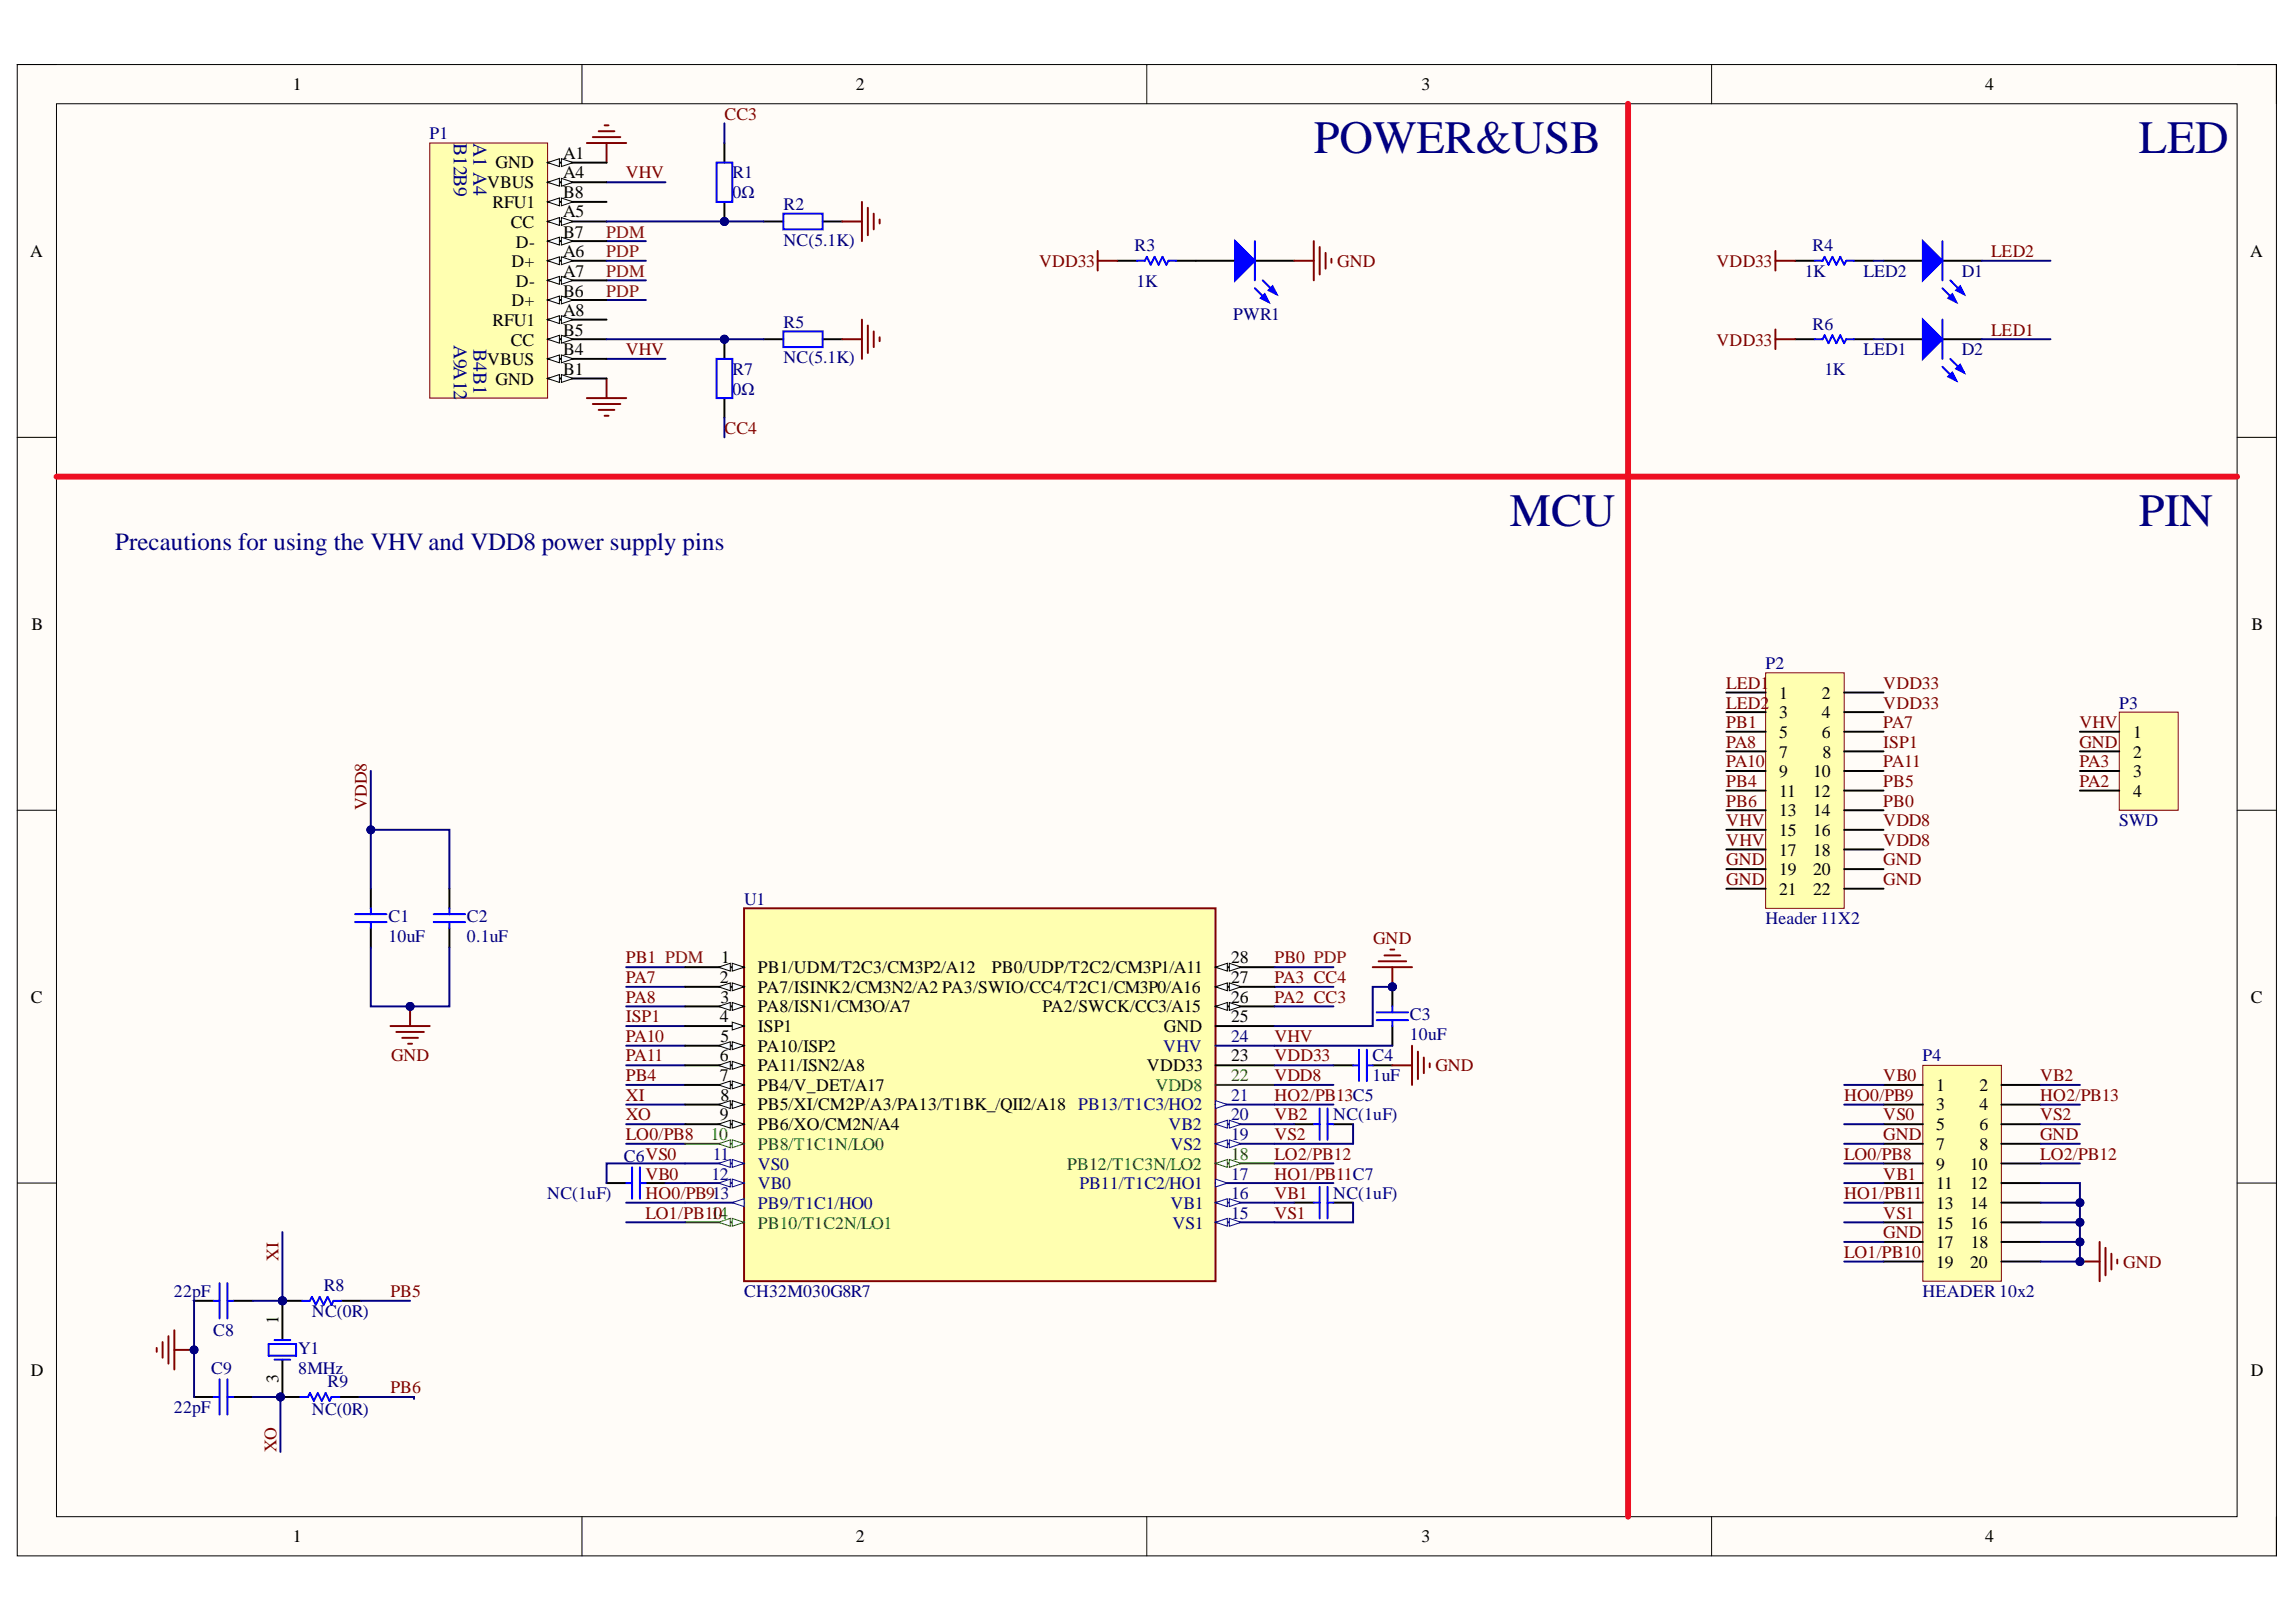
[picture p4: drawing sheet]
<svg xmlns="http://www.w3.org/2000/svg" width="297mm" height="210mm" viewBox="0 0 297 210" stroke-linecap="round" stroke-linejoin="round" font-family="sans-serif">
<defs><g id="words">
<g font-size="6" fill="#000080">
<text x="170" y="19.8">POWER&amp;USB</text>
<text x="276.7" y="19.8">LED</text>
<text x="195.3" y="68">MCU</text>
<text x="276.7" y="68">PIN</text>
</g>
<text font-size="3.2" fill="#000080" x="14.9" y="71.2">Precautions for using the VHV and VDD8 power supply pins</text>
<g font-size="2.5" fill="#000080">
<text x="58.7" y="18.5" transform="rotate(90 58.7 18.5)">B12B9</text>
<text x="61.2" y="18.5" transform="rotate(90 61.2 18.5)">A1 A4</text>
<text x="58.7" y="44.6" transform="rotate(90 58.7 44.6)">A9A12</text>
<text x="61.2" y="45.1" transform="rotate(90 61.2 45.1)">B4B1</text>
</g>
<g font-size="2.3">
<text x="37.9" y="11.7">1</text>
<text x="110.7" y="11.7">2</text>
<text x="183.9" y="11.7">3</text>
<text x="256.8" y="11.7">4</text>
<text x="64.1" y="21.8">GND</text>
<text x="72.8" y="20.5">A1</text>
<text x="72.8" y="23.1">A4</text>
<text x="63" y="24.3">VBUS</text>
<text x="63.7" y="26.9">RFU1</text>
<text x="66.1" y="29.5">CC</text>
<text x="72.8" y="25.6">B8</text>
<text x="72.8" y="28.1">A5</text>
<text x="3.9" y="33.3">A</text>
<text x="66.2" y="34.6">D+</text>
<text x="66.7" y="32">D-</text>
<text x="72.8" y="30.8">B7</text>
<text x="72.8" y="33.3">A6</text>
<text x="72.8" y="35.8">A7</text>
<text x="291.1" y="33.3">A</text>
<text x="66.2" y="39.6">D+</text>
<text x="66.7" y="37.1">D-</text>
<text x="72.8" y="38.4">B6</text>
<text x="72.8" y="40.9">A8</text>
<text x="63" y="47.2">VBUS</text>
<text x="63.7" y="42.2">RFU1</text>
<text x="66.1" y="44.7">CC</text>
<text x="72.8" y="46">B4</text>
<text x="72.8" y="43.4">B5</text>
<text x="64.1" y="49.8">GND</text>
<text x="72.8" y="48.5">B1</text>
<text x="4.1" y="81.5">B</text>
<text x="291.3" y="81.5">B</text>
<text x="230.2" y="90.4">1</text>
<text x="230.2" y="93">3</text>
<text x="230.2" y="95.5">5</text>
<text x="235.7" y="90.4">2</text>
<text x="235.7" y="93">4</text>
<text x="235.7" y="95.5">6</text>
<text x="276" y="95.5">1</text>
<text x="230.2" y="98.1">7</text>
<text x="230.2" y="100.6">9</text>
<text x="234.6" y="100.6">10</text>
<text x="235.8" y="98.1">8</text>
<text x="276" y="98.1">2</text>
<text x="276" y="100.6">3</text>
<text x="230.2" y="103.1">11</text>
<text x="230.2" y="105.7">13</text>
<text x="234.6" y="103.1">12</text>
<text x="234.6" y="105.7">14</text>
<text x="276" y="103.1">4</text>
<text x="230.2" y="108.2">15</text>
<text x="230.2" y="110.7">17</text>
<text x="230.2" y="113.3">19</text>
<text x="234.6" y="108.2">16</text>
<text x="234.6" y="110.7">18</text>
<text x="234.6" y="113.3">20</text>
<text x="230.2" y="115.8">21</text>
<text x="234.6" y="115.8">22</text>
<text x="93.3" y="124.7">1</text>
<text x="98" y="125.9">PB1/UDM/T2C3/CM3P2/A12</text>
<text x="128.3" y="125.9">PB0/UDP/T2C2/CM3P1/A11</text>
<text x="159.3" y="124.7">28</text>
<text x="4" y="129.7">C</text>
<text x="93.1" y="127.2">2</text>
<text x="93.2" y="129.7">3</text>
<text x="98" y="128.5">PA7/ISINK2/CM3N2/A2 PA3/SWIO/CC4/T2C1/CM3P0/A16</text>
<text x="98" y="131">PA8/ISN1/CM3O/A7</text>
<text x="134.8" y="131">PA2/SWCK/CC3/A15</text>
<text x="159.3" y="127.2">27</text>
<text x="159.3" y="129.7">26</text>
<text x="291.2" y="129.7">C</text>
<text x="93.1" y="137.4">6</text>
<text x="93.1" y="132.3">4</text>
<text x="93.2" y="134.8">5</text>
<text x="98" y="133.6">ISP1</text>
<text x="98" y="136.1">PA10/ISP2</text>
<text x="150.6" y="133.6">GND</text>
<text x="159.3" y="137.4">23</text>
<text x="159.3" y="132.3">25</text>
<text x="93.1" y="139.9">7</text>
<text x="93.2" y="142.4">8</text>
<text x="98" y="138.6">PA11/ISN2/A8</text>
<text x="98" y="143.7">PB5/XI/CM2P/A3/PA13/T1BK_/QII2/A18</text>
<text x="98" y="141.2">PB4/V_DET/A17</text>
<text x="148.4" y="138.6">VDD33</text>
<text x="250.5" y="141.2">1</text>
<text x="250.5" y="143.7">3</text>
<text x="256.1" y="141.2">2</text>
<text x="256.1" y="143.7">4</text>
<text x="93.1" y="145">9</text>
<text x="98" y="146.2">PB6/XO/CM2N/A4</text>
<text x="250.5" y="146.2">5</text>
<text x="250.5" y="148.9">7</text>
<text x="256.1" y="146.2">6</text>
<text x="256.1" y="148.9">8</text>
<text x="250.5" y="151.4">9</text>
<text x="250.5" y="153.9">11</text>
<text x="254.9" y="151.4">10</text>
<text x="254.9" y="153.9">12</text>
<text x="250.5" y="156.5">13</text>
<text x="250.5" y="159">15</text>
<text x="250.5" y="161.5">17</text>
<text x="254.9" y="156.5">14</text>
<text x="254.9" y="159">16</text>
<text x="255" y="161.5">18</text>
<text x="250.5" y="164.1">19</text>
<text x="254.9" y="164.1">20</text>
<text x="36" y="171.3" transform="rotate(-90 36 171.3)">1</text>
<text x="4" y="178">D</text>
<text x="36" y="178.9" transform="rotate(-90 36 178.9)">3</text>
<text x="291.2" y="178">D</text>
<text x="37.9" y="199.6">1</text>
<text x="110.7" y="199.6">2</text>
<text x="183.9" y="199.6">3</text>
<text x="256.8" y="199.6">4</text>
</g>
<g font-size="2.3" fill="#800000">
<text x="93.7" y="15.5">CC3</text>
<text x="81" y="23.1">VHV</text>
<text x="134.4" y="34.6">VDD33</text>
<text x="173" y="34.6">GND</text>
<text x="222.1" y="34.6">VDD33</text>
<text x="257.6" y="33.3">LED2</text>
<text x="81" y="46">VHV</text>
<text x="222.1" y="44.7">VDD33</text>
<text x="257.6" y="43.4">LED1</text>
<text x="93.7" y="56.1">CC4</text>
<text x="223.3" y="89.2">LED1</text>
<text x="243.6" y="89.2">VDD33</text>
<text x="223.3" y="94.2">PB1</text>
<text x="223.3" y="91.7">LED2</text>
<text x="243.6" y="94.2">PA7</text>
<text x="243.6" y="91.7">VDD33</text>
<text x="269" y="94.2">VHV</text>
<text x="223.3" y="96.8">PA8</text>
<text x="223.3" y="101.9">PB4</text>
<text x="223.3" y="99.3">PA10</text>
<text x="243.6" y="96.8">ISP1</text>
<text x="243.6" y="99.3">PA11</text>
<text x="243.6" y="101.9">PB5</text>
<text x="269" y="96.8">GND</text>
<text x="269" y="99.3">PA3</text>
<text x="269" y="101.9">PA2</text>
<text x="47.5" y="104.8" transform="rotate(-90 47.5 104.8)">VDD8</text>
<text x="223.3" y="104.4">PB6</text>
<text x="223.3" y="106.9">VHV</text>
<text x="243.6" y="104.4">PB0</text>
<text x="243.6" y="106.9">VDD8</text>
<text x="223.3" y="109.5">VHV</text>
<text x="223.3" y="112">GND</text>
<text x="243.6" y="109.5">VDD8</text>
<text x="243.6" y="112">GND</text>
<text x="223.3" y="114.5">GND</text>
<text x="243.6" y="114.5">GND</text>
<text x="81" y="124.7">PB1 PDM</text>
<text x="164.9" y="124.7">PB0 PDP</text>
<text x="177.7" y="122.1">GND</text>
<text x="81" y="127.2">PA7</text>
<text x="81" y="129.7">PA8</text>
<text x="164.9" y="129.7">PA2 CC3</text>
<text x="164.9" y="127.2">PA3 CC4</text>
<text x="50.6" y="137.4">GND</text>
<text x="81" y="132.3">ISP1</text>
<text x="81" y="134.8">PA10</text>
<text x="81" y="137.4">PA11</text>
<text x="164.9" y="137.4">VDD33</text>
<text x="164.9" y="134.8">VHV</text>
<text x="81" y="139.9">PB4</text>
<text x="81" y="142.4">XI</text>
<text x="164.9" y="139.9">VDD8</text>
<text x="164.9" y="142.4">HO2/PB13C5</text>
<text x="185.7" y="138.6">GND</text>
<text x="238.6" y="142.4">HO0/PB9</text>
<text x="243.6" y="139.9">VB0</text>
<text x="263.9" y="139.9">VB2</text>
<text x="263.9" y="142.4">HO2/PB13</text>
<text x="81" y="145">XO</text>
<text x="81" y="147.5">LO0/PB8</text>
<text x="164.9" y="145">VB2</text>
<text x="164.9" y="147.5">VS2</text>
<text x="243.6" y="145">VS0</text>
<text x="243.6" y="147.5">GND</text>
<text x="263.9" y="145">VS2</text>
<text x="263.9" y="147.5">GND</text>
<text x="83.5" y="155.2">HO0/PB913</text>
<text x="83.5" y="152.7">VB0</text>
<text x="164.9" y="152.7">HO1/PB11C7</text>
<text x="164.9" y="150.1">LO2/PB12</text>
<text x="164.9" y="155.2">VB1</text>
<text x="238.6" y="150.1">LO0/PB8</text>
<text x="238.6" y="155.2">HO1/PB11</text>
<text x="243.6" y="152.7">VB1</text>
<text x="263.9" y="150.1">LO2/PB12</text>
<text x="83.5" y="157.7">LO1/PB1104</text>
<text x="164.9" y="157.7">VS1</text>
<text x="243.6" y="157.7">VS1</text>
<text x="243.6" y="160.3">GND</text>
<text x="36" y="163.2" transform="rotate(-90 36 163.2)">XI</text>
<text x="50.5" y="167.9">PB5</text>
<text x="238.6" y="162.8">LO1/PB10</text>
<text x="274.7" y="164.1">GND</text>
<text x="50.5" y="180.3">PB6</text>
<text x="35.8" y="187.9" transform="rotate(-90 35.8 187.9)">XO</text>
</g>
<g font-size="2.3" fill="#000080">
<text x="55.6" y="18">P1</text>
<text x="94.7" y="23.1">R1</text>
<text x="94.7" y="25.6">0Ω</text>
<text x="101.3" y="27.1">R2</text>
<text x="101.3" y="31.8">NC(5.1K)</text>
<text x="146.8" y="32.5">R3</text>
<text x="233.5" y="35.8">1K</text>
<text x="234.5" y="32.5">R4</text>
<text x="241.1" y="35.8">LED2</text>
<text x="253.8" y="35.8">D1</text>
<text x="147" y="37.1">1K</text>
<text x="159.6" y="41.4">PWR1</text>
<text x="101.3" y="42.4">R5</text>
<text x="101.3" y="47">NC(5.1K)</text>
<text x="234.5" y="42.7">R6</text>
<text x="241.1" y="46">LED1</text>
<text x="253.8" y="46">D2</text>
<text x="94.7" y="48.5">R7</text>
<text x="94.7" y="51.1">0Ω</text>
<text x="236" y="48.5">1K</text>
<text x="228.4" y="86.6">P2</text>
<text x="274.2" y="91.7">P3</text>
<text x="274.2" y="106.9">SWD</text>
<text x="50.3" y="119.4">C1</text>
<text x="60.4" y="119.4">C2</text>
<text x="96.3" y="117.1">U1</text>
<text x="228.4" y="119.6">Header 11X2</text>
<text x="50.3" y="121.9">10uF</text>
<text x="60.4" y="121.9">0.1uF</text>
<text x="177.6" y="137.4">C4</text>
<text x="182.4" y="132">C3</text>
<text x="182.4" y="134.6">10uF</text>
<text x="248.7" y="137.4">P4</text>
<text x="177.6" y="139.9">1uF</text>
<text x="172.5" y="145">NC(1uF)</text>
<text x="70.8" y="155.2">NC(1uF)</text>
<text x="80.7" y="150.4">C6VS0</text>
<text x="172.5" y="155.2">NC(1uF)</text>
<text x="22.5" y="167.9">22pF</text>
<text x="41.9" y="167.1">R8</text>
<text x="96.3" y="167.9">CH32M030G8R7</text>
<text x="248.7" y="167.9">HEADER 10x2</text>
<text x="27.6" y="172.9">C8</text>
<text x="40.4" y="170.4">NC(0R)</text>
<text x="27.3" y="177.8">C9</text>
<text x="38.6" y="175.2">Y1</text>
<text x="38.6" y="177.8">8MHz</text>
<text x="42.4" y="179.5">R9</text>
<text x="22.5" y="182.8">22pF</text>
<text x="40.4" y="183.1">NC(0R)</text>
</g>
<g font-size="2.3" fill="#781915">
<text x="78.4" y="33.3">PDP</text>
<text x="78.4" y="35.8">PDM</text>
<text x="78.4" y="30.8">PDM</text>
<text x="78.4" y="38.4">PDP</text>
</g>
<g font-size="2.3" fill="#11037f">
<text x="150.5" y="136.1">VHV</text>
<text x="159.3" y="134.8">24</text>
<text x="139.5" y="143.7">PB13/T1C3/HO2</text>
<text x="159.3" y="142.4">21</text>
<text x="151.2" y="146.2">VB2</text>
<text x="151.4" y="148.9">VS2</text>
<text x="159.3" y="145">20</text>
<text x="159.3" y="147.5">19</text>
<text x="92" y="152.7">12</text>
<text x="92.2" y="150.1">11</text>
<text x="98" y="153.9">VB0</text>
<text x="98" y="151.4">VS0</text>
<text x="139.7" y="153.9">PB11/T1C2/HO1</text>
<text x="159.3" y="155.2">16</text>
<text x="159.3" y="152.7">17</text>
<text x="98" y="156.5">PB9/T1C1/HO0</text>
<text x="151.4" y="156.5">VB1</text>
<text x="151.7" y="159">VS1</text>
<text x="159.3" y="157.7">15</text>
</g>
<g font-size="2.3" fill="#008000">
<text x="149.5" y="141.2">VDD8</text>
<text x="159.3" y="139.9">22</text>
<text x="92" y="147.5">10</text>
<text x="98" y="148.9">PB8/T1C1N/LO0</text>
<text x="138.1" y="151.4">PB12/T1C3N/LO2</text>
<text x="159.3" y="150.1">18</text>
<text x="98" y="159">PB10/T1C2N/LO1</text>
</g>
</g></defs>
<path d="M2.2 8.4h292.3v192.9h-292.3z" fill-rule="evenodd" fill="#fffcf8"/>
<path d="M2.2 8.4h292.3v192.9h-292.3z" fill="none" stroke="#000" stroke-width=".13"/>
<path d="M7.3 13.4h282.1v182.9h-282.1z" fill-rule="evenodd" fill="#fffcf8"/>
<g fill="none" stroke="#000" stroke-width=".13">
<path d="M2.2 8.3h5.1M7.3 13.4h282.1v182.9h-282.1zM75.3 8.3v5.1M148.4 8.3v5.1M221.4 8.4v5M289.4 8.4h5.1v5M2.2 56.6h5.1M289.4 56.6h5.1M2.2 104.9h5.1M289.4 104.9h5.1M2.2 153.1h5.1M289.4 153.1h5.1"/>
<path d="M75.3 196.3v5M148.4 196.3v5M221.4 196.3v5M294.5 196.3v5"/>
</g>
<path d="M75.9 18.5h5.1M76.7 17.7h3.6M77.5 17h2M78.2 16.2h.5M78.5 18.5v2.5M75.9 51.5h5.1M76.7 52.3h3.6M77.5 53h2M78.2 53.8h.5M78.5 49v2.5" fill="none" stroke="#800000" stroke-width=".25"/>
<path d="M78.5 23.6h7.6M78.5 31.2h5.1M78.5 36.3h5.1M78.5 38.8h5.1M78.5 46.4h7.6" fill="none" stroke="#000080" stroke-width=".25"/>
<path d="M55.6 18.5h15.2v33h-15.2z" fill-rule="evenodd" fill="#ffffb0"/>
<path d="M55.6 18.5h15.2v33h-15.2z" fill="none" stroke="#800000" stroke-width=".13"/>
<path d="M70.8 49h7.7" fill="none" stroke="#000" stroke-width=".25"/>
<path d="M70.8 49l1.6-.5v1z" fill="#f8fcff"/>
<path d="M70.8 49l1.6-.5v1z" fill="none" stroke="#000" stroke-width=".13"/>
<path d="M72.6 48.5l1.6 .5-1.6 .5z" fill="#f8fcff"/>
<path d="M72.6 48.5l1.6 .5-1.6 .5z" fill="none" stroke="#000" stroke-width=".13"/>
<path d="M70.8 46.4h7.7" fill="none" stroke="#000" stroke-width=".25"/>
<path d="M70.8 46.4l1.6-.5v1z" fill="#f8fcff"/>
<path d="M70.8 46.4l1.6-.5v1z" fill="none" stroke="#000" stroke-width=".13"/>
<path d="M72.6 45.9l1.6 .5-1.6 .5z" fill="#f8fcff"/>
<path d="M72.6 45.9l1.6 .5-1.6 .5z" fill="none" stroke="#000" stroke-width=".13"/>
<path d="M70.8 43.9h7.7" fill="none" stroke="#000" stroke-width=".25"/>
<path d="M70.8 43.9l1.6-.5v1z" fill="#f8fcff"/>
<path d="M70.8 43.9l1.6-.5v1z" fill="none" stroke="#000" stroke-width=".13"/>
<path d="M72.6 43.4l1.6 .5-1.6 .5z" fill="#f8fcff"/>
<path d="M72.6 43.4l1.6 .5-1.6 .5z" fill="none" stroke="#000" stroke-width=".13"/>
<path d="M70.8 38.8h7.7" fill="none" stroke="#000" stroke-width=".25"/>
<path d="M70.8 38.8l1.6-.5v1z" fill="#f8fcff"/>
<path d="M70.8 38.8l1.6-.5v1z" fill="none" stroke="#000" stroke-width=".13"/>
<path d="M72.6 38.3l1.6 .5-1.6 .5z" fill="#f8fcff"/>
<path d="M72.6 38.3l1.6 .5-1.6 .5z" fill="none" stroke="#000" stroke-width=".13"/>
<path d="M70.8 31.2h7.7" fill="none" stroke="#000" stroke-width=".25"/>
<path d="M70.8 31.2l1.6-.5v1z" fill="#f8fcff"/>
<path d="M70.8 31.2l1.6-.5v1z" fill="none" stroke="#000" stroke-width=".13"/>
<path d="M72.6 30.7l1.6 .5-1.6 .5z" fill="#f8fcff"/>
<path d="M72.6 30.7l1.6 .5-1.6 .5z" fill="none" stroke="#000" stroke-width=".13"/>
<path d="M70.8 26.1h7.7" fill="none" stroke="#000" stroke-width=".25"/>
<path d="M70.8 26.1l1.6-.5v1z" fill="#f8fcff"/>
<path d="M70.8 26.1l1.6-.5v1z" fill="none" stroke="#000" stroke-width=".13"/>
<path d="M72.6 25.6l1.6 .5-1.6 .5z" fill="#f8fcff"/>
<path d="M72.6 25.6l1.6 .5-1.6 .5z" fill="none" stroke="#000" stroke-width=".13"/>
<path d="M70.8 21h7.7" fill="none" stroke="#000" stroke-width=".25"/>
<path d="M70.8 21l1.6-.5v1.1z" fill="#f8fcff"/>
<path d="M70.8 21l1.6-.5v1.1z" fill="none" stroke="#000" stroke-width=".13"/>
<path d="M72.6 20.5l1.6 .5-1.6 .6z" fill="#f8fcff"/>
<path d="M72.6 20.5l1.6 .5-1.6 .6z" fill="none" stroke="#000" stroke-width=".13"/>
<path d="M70.8 23.6h7.7" fill="none" stroke="#000" stroke-width=".25"/>
<path d="M70.8 23.6l1.6-.5v1z" fill="#f8fcff"/>
<path d="M70.8 23.6l1.6-.5v1z" fill="none" stroke="#000" stroke-width=".13"/>
<path d="M72.6 23.1l1.6 .5-1.6 .5z" fill="#f8fcff"/>
<path d="M72.6 23.1l1.6 .5-1.6 .5z" fill="none" stroke="#000" stroke-width=".13"/>
<path d="M70.8 28.7h7.7" fill="none" stroke="#000" stroke-width=".25"/>
<path d="M70.8 28.7l1.6-.5v1z" fill="#f8fcff"/>
<path d="M70.8 28.7l1.6-.5v1z" fill="none" stroke="#000" stroke-width=".13"/>
<path d="M72.6 28.2l1.6 .5-1.6 .5z" fill="#f8fcff"/>
<path d="M72.6 28.2l1.6 .5-1.6 .5z" fill="none" stroke="#000" stroke-width=".13"/>
<path d="M70.8 33.7h7.7" fill="none" stroke="#000" stroke-width=".25"/>
<path d="M70.8 33.7l1.6-.5v1.1z" fill="#f8fcff"/>
<path d="M70.8 33.7l1.6-.5v1.1z" fill="none" stroke="#000" stroke-width=".13"/>
<path d="M72.6 33.2l1.6 .5-1.6 .6z" fill="#f8fcff"/>
<path d="M72.6 33.2l1.6 .5-1.6 .6z" fill="none" stroke="#000" stroke-width=".13"/>
<path d="M70.8 36.3h7.7" fill="none" stroke="#000" stroke-width=".25"/>
<path d="M70.8 36.3l1.6-.5v1z" fill="#f8fcff"/>
<path d="M70.8 36.3l1.6-.5v1z" fill="none" stroke="#000" stroke-width=".13"/>
<path d="M72.6 35.8l1.6 .5-1.6 .5z" fill="#f8fcff"/>
<path d="M72.6 35.8l1.6 .5-1.6 .5z" fill="none" stroke="#000" stroke-width=".13"/>
<path d="M70.8 41.4h7.7" fill="none" stroke="#000" stroke-width=".25"/>
<path d="M70.8 41.4l1.6-.5v1z" fill="#f8fcff"/>
<path d="M70.8 41.4l1.6-.5v1z" fill="none" stroke="#000" stroke-width=".13"/>
<path d="M72.6 40.9l1.6 .5-1.6 .5z" fill="#f8fcff"/>
<path d="M72.6 40.9l1.6 .5-1.6 .5z" fill="none" stroke="#000" stroke-width=".13"/>
<path d="M98.8 28.7h2.5M106.4 28.7h2.6M98.8 43.9h2.5M106.4 43.9h2.6" fill="none" stroke="#000" stroke-width=".25"/>
<path d="M101.3 27.6h5.1v2.1h-5.1zM101.3 42.9h5.1v2h-5.1z" fill="none" stroke="#00f" stroke-width=".25"/>
<path d="M109 28.7h2.5M111.5 26.1v5.1M112.3 26.9v3.5M113 27.6v2.1M113.8 28.4v.5M109 43.9h2.5M111.5 41.4v5M112.3 42.1v3.6M113 42.9v2M113.8 43.6v.6" fill="none" stroke="#800000" stroke-width=".25"/>
<path d="M78.5 28.7h20.3" fill="none" stroke="#000080" stroke-width=".25"/>
<circle cx="93.7" cy="28.7" r=".51" fill="#000080"/>
<circle cx="93.7" cy="28.7" r=".51" fill="none" stroke="#000080" stroke-width=".13"/>
<path d="M78.5 43.9h20.3" fill="none" stroke="#000080" stroke-width=".25"/>
<circle cx="93.7" cy="43.9" r=".51" fill="#000080"/>
<circle cx="93.7" cy="43.9" r=".51" fill="none" stroke="#000080" stroke-width=".13"/>
<circle cx="93.7" cy="43.9" r=".51" fill="#000080"/>
<circle cx="93.7" cy="43.9" r=".51" fill="none" stroke="#000080" stroke-width=".13"/>
<path d="M93.7 43.9v2.5" fill="none" stroke="#000" stroke-width=".25"/>
<circle cx="93.7" cy="43.9" r=".51" fill="#000080"/>
<circle cx="93.7" cy="43.9" r=".51" fill="none" stroke="#000080" stroke-width=".13"/>
<path d="M93.7 51.5v2.6" fill="none" stroke="#000" stroke-width=".25"/>
<path d="M92.7 46.4h2v5.1h-2z" fill="none" stroke="#00f" stroke-width=".25"/>
<circle cx="93.7" cy="28.7" r=".51" fill="#000080"/>
<circle cx="93.7" cy="28.7" r=".51" fill="none" stroke="#000080" stroke-width=".13"/>
<path d="M93.7 18.5v2.5M93.7 26.1v2.6" fill="none" stroke="#000" stroke-width=".25"/>
<circle cx="93.7" cy="28.7" r=".51" fill="#000080"/>
<circle cx="93.7" cy="28.7" r=".51" fill="none" stroke="#000080" stroke-width=".13"/>
<path d="M92.7 21h2v5.1h-2z" fill="none" stroke="#00f" stroke-width=".25"/>
<g fill="none" stroke="#000080" stroke-width=".25">
<path d="M93.7 16v2.5M93.7 54.1v2.5M81 125.2h7.6M81 127.7h7.6M81 130.2h7.6M81 132.8h7.6M81 135.3h7.6M81 137.9h7.6M164.9 127.7h7.6M81 140.4h7.6M81 142.9h7.6M81 145.5h7.6"/>
<path d="M81 148h7.6"/>
</g>
<circle cx="36.5" cy="168.3" r=".51" fill="#000080"/>
<circle cx="36.5" cy="168.3" r=".51" fill="none" stroke="#000080" stroke-width=".13"/>
<path d="M36.5 168.3v5.1" fill="none" stroke="#000" stroke-width=".25"/>
<circle cx="36.5" cy="168.3" r=".51" fill="#000080"/>
<circle cx="36.5" cy="168.3" r=".51" fill="none" stroke="#000080" stroke-width=".13"/>
<path d="M36.5 176v5" fill="none" stroke="#000" stroke-width=".25"/>
<path d="M34.8 173.9h3.5v1.5h-3.5zM35.5 176h2.1M35.5 173.4h2.1" fill="none" stroke="#00f" stroke-width=".25"/>
<path d="M20.3 174.4v.5M21 173.7v2M21.8 172.9v3.6M22.6 172.2v5M22.6 174.7h2.5" fill="none" stroke="#800000" stroke-width=".25"/>
<circle cx="25.1" cy="174.7" r=".51" fill="#000080"/>
<circle cx="25.1" cy="174.7" r=".51" fill="none" stroke="#000080" stroke-width=".13"/>
<path d="M25.1 168.3h2.5M30.2 168.3h2.5M25.1 180.8h2.5M30.2 180.8h2.5" fill="none" stroke="#000" stroke-width=".25"/>
<path d="M27.6 168.3h.8M28.4 166v4.6M28.4 178.5v4.6M29.4 166v4.6M29.4 178.5v4.6M29.4 168.3h.8M27.6 180.8h.8M29.4 180.8h.8" fill="none" stroke="#00f" stroke-width=".25"/>
<circle cx="36.3" cy="180.8" r=".51" fill="#000080"/>
<circle cx="36.3" cy="180.8" r=".51" fill="none" stroke="#000080" stroke-width=".13"/>
<path d="M36.3 180.8h2.5M43.9 180.8h2.6" fill="none" stroke="#000" stroke-width=".25"/>
<circle cx="36.3" cy="180.8" r=".51" fill="#000080"/>
<circle cx="36.3" cy="180.8" r=".51" fill="none" stroke="#000080" stroke-width=".13"/>
<path d="M38.8 180.8h1l.3-.5 .5 1 .5-1 .5 1 .5-1 .5 1 .3-.5h1" fill="none" stroke="#00f" stroke-width=".25"/>
<circle cx="36.5" cy="168.3" r=".51" fill="#000080"/>
<circle cx="36.5" cy="168.3" r=".51" fill="none" stroke="#000080" stroke-width=".13"/>
<path d="M36.5 168.3h2.6M44.2 168.3h2.5" fill="none" stroke="#000" stroke-width=".25"/>
<circle cx="36.5" cy="168.3" r=".51" fill="#000080"/>
<circle cx="36.5" cy="168.3" r=".51" fill="none" stroke="#000080" stroke-width=".13"/>
<path d="M39.1 168.3h1l.2-.5 .6 1 .5-1 .5 1 .5-1 .5 1 .2-.5h1.1" fill="none" stroke="#00f" stroke-width=".25"/>
<path d="M36.5 159.4v8.9h-3.8" fill="none" stroke="#000080" stroke-width=".25"/>
<circle cx="36.5" cy="168.3" r=".51" fill="#000080"/>
<circle cx="36.5" cy="168.3" r=".51" fill="none" stroke="#000080" stroke-width=".13"/>
<path d="M46.7 168.3h6.4M46.5 180.8h7.1v.2" fill="none" stroke="#000080" stroke-width=".25"/>
<circle cx="180.1" cy="127.7" r=".51" fill="#000080"/>
<circle cx="180.1" cy="127.7" r=".51" fill="none" stroke="#000080" stroke-width=".13"/>
<path d="M180.1 127.7v2.5" fill="none" stroke="#000" stroke-width=".25"/>
<circle cx="180.1" cy="127.7" r=".51" fill="#000080"/>
<circle cx="180.1" cy="127.7" r=".51" fill="none" stroke="#000080" stroke-width=".13"/>
<path d="M48 115v2.5M58.1 115v2.5M48 120.1v2.5M58.1 120.1v2.5M172.5 137.9h2.6M177.6 137.9h2.5M180.1 132.8v2.5" fill="none" stroke="#000" stroke-width=".25"/>
<g fill="none" stroke="#00f" stroke-width=".25">
<path d="M45.9 118.3h4.1M45.9 119.3h4.1M48 117.5v.8M48 119.3v.8M56.1 118.3h4.1M56.1 119.3h4.1M58.1 117.5v.8M58.1 119.3v.8M175.1 137.9h.7M175.8 135.8v4.1M176.8 135.8v4.1M176.8 137.9h.8"/>
<path d="M178.1 132h4.1M178.1 131h4.1M180.1 130.2v.8M180.1 132v.8"/>
</g>
<path d="M48 122.6v7.6h10.1v-7.6" fill="none" stroke="#000080" stroke-width=".25"/>
<circle cx="53.1" cy="130.2" r=".51" fill="#000080"/>
<circle cx="53.1" cy="130.2" r=".51" fill="none" stroke="#000080" stroke-width=".13"/>
<path d="M48 99.8v15.2" fill="none" stroke="#000080" stroke-width=".25"/>
<circle cx="48" cy="107.4" r=".51" fill="#000080"/>
<circle cx="48" cy="107.4" r=".51" fill="none" stroke="#000080" stroke-width=".13"/>
<path d="M48 107.4h10.1v7.6" fill="none" stroke="#000080" stroke-width=".25"/>
<circle cx="48" cy="107.4" r=".51" fill="#000080"/>
<circle cx="48" cy="107.4" r=".51" fill="none" stroke="#000080" stroke-width=".13"/>
<path d="M50.5 132.8h5.1M51.3 133.5h3.5M52 134.3h2.1M52.8 135.1h.5M53.1 130.2v2.6" fill="none" stroke="#800000" stroke-width=".25"/>
<circle cx="53.1" cy="130.2" r=".51" fill="#000080"/>
<circle cx="53.1" cy="130.2" r=".51" fill="none" stroke="#000080" stroke-width=".13"/>
<path d="M180.1 137.9h2.6M182.7 135.3v5.1M183.4 136.1v3.5M184.2 136.9v2M185 137.6v.5" fill="none" stroke="#800000" stroke-width=".25"/>
<path d="M228.4 87.1h10.2v30.4h-10.2z" fill-rule="evenodd" fill="#ffffb0"/>
<path d="M228.4 87.1h10.2v30.4h-10.2z" fill="none" stroke="#800000" stroke-width=".13"/>
<g fill="none" stroke="#000" stroke-width=".25">
<path d="M243.7 43.9h5.1M251.3 43.9h5.1M223.3 89.6h5.1M223.3 92.2h5.1M223.3 94.7h5.1M223.3 97.2h5.1M223.3 99.8h5.1M238.6 89.6h5.1M238.6 92.2h5.1M238.6 94.7h5.1M238.6 97.2h5.1M238.6 99.8h5.1"/>
<path d="M223.3 102.3h5.1M223.3 104.9h5.1M223.3 107.4h5.1M223.3 109.9h5.1M223.3 112.5h5.1M223.3 115h5.1M238.6 102.3h5.1M238.6 104.9h5.1M238.6 107.4h5.1M238.6 109.9h5.1M238.6 112.5h5.1M238.6 115h5.1"/>
</g>
<path d="M248.8 41.4l2.5 2.5-2.5 2.5z" fill="#00f"/>
<path d="M248.8 41.4l2.5 2.5-2.5 2.5zM251.3 47.5l1.8 1.7M252.3 46.4l1.8 1.8" fill="none" stroke="#00f" stroke-width=".25"/>
<path d="M253.1 47.7l.5-.5 .5 1z" fill="#00f"/>
<path d="M253.1 47.7l.5-.5 .5 1z" fill="none" stroke="#00f" stroke-width=".25"/>
<path d="M252.1 48.7l.5-.5 .5 1z" fill="#00f"/>
<path d="M234.8 43.9h1l.2-.5 .6 1 .5-1 .5 1 .5-1 .5 1 .2-.5h1.1M251.3 41.4v5M252.1 48.7l.5-.5 .5 1z" fill="none" stroke="#00f" stroke-width=".25"/>
<path d="M243.7 33.7h5.1M251.3 33.7h5.1M232.2 43.9h2.6M239.9 43.9h2.5" fill="none" stroke="#000" stroke-width=".25"/>
<path d="M248.8 31.2l2.5 2.5-2.5 2.6z" fill="#00f"/>
<path d="M248.8 31.2l2.5 2.5-2.5 2.6zM251.3 37.3l1.8 1.8M252.3 36.3l1.8 1.8" fill="none" stroke="#00f" stroke-width=".25"/>
<path d="M253.1 37.6l.5-.5 .5 1z" fill="#00f"/>
<path d="M253.1 37.6l.5-.5 .5 1z" fill="none" stroke="#00f" stroke-width=".25"/>
<path d="M252.1 38.6l.5-.5 .5 1z" fill="#00f"/>
<path d="M234.8 33.7h1l.2-.5 .6 1.1 .5-1.1 .5 1.1 .5-1.1 .5 1.1 .2-.6h1.1M251.3 31.2v5.1M252.1 38.6l.5-.5 .5 1z" fill="none" stroke="#00f" stroke-width=".25"/>
<path d="M154.7 33.7h5.1M162.3 33.7h5.1M232.2 33.7h2.6M239.9 33.7h2.5" fill="none" stroke="#000" stroke-width=".25"/>
<path d="M242.4 33.7h1.3M256.4 33.7h8.9M242.4 43.9h1.3M256.4 43.9h8.9" fill="none" stroke="#000080" stroke-width=".25"/>
<path d="M229.7 32.5v2.5M229.7 33.7h2.5M229.7 42.6v2.6M229.7 43.9h2.5" fill="none" stroke="#800000" stroke-width=".25"/>
<path d="M159.8 31.2l2.5 2.5-2.5 2.6z" fill="#00f"/>
<path d="M159.8 31.2l2.5 2.5-2.5 2.6zM162.3 37.3l1.8 1.8M163.4 36.3l1.7 1.8" fill="none" stroke="#00f" stroke-width=".25"/>
<path d="M164.1 37.6l.5-.6 .5 1.1z" fill="#00f"/>
<path d="M164.1 37.6l.5-.6 .5 1.1z" fill="none" stroke="#00f" stroke-width=".25"/>
<path d="M163.1 38.6l.5-.5 .5 1z" fill="#00f"/>
<path d="M147.1 33.7h1l.3-.5 .5 1.1 .5-1.1 .5 1.1 .5-1.1 .5 1.1 .3-.6h1M162.3 31.2v5.1M163.1 38.6l.5-.5 .5 1z" fill="none" stroke="#00f" stroke-width=".25"/>
<path d="M144.6 33.7h2.5M152.2 33.7h2.5" fill="none" stroke="#000" stroke-width=".25"/>
<path d="M142 33.7h2.6M142 32.5v2.5M167.4 33.7h2.6M170 31.2v5.1M170.7 32v3.5M171.5 32.7v2.1M172.3 33.5v.5" fill="none" stroke="#800000" stroke-width=".25"/>
<path d="M210.6 13.4v182.9" fill="none" stroke="#ee0e22" stroke-width=".76"/>
<path d="M32.7 180.8h3.6v7.1" fill="none" stroke="#000080" stroke-width=".25"/>
<circle cx="36.3" cy="180.8" r=".51" fill="#000080"/>
<circle cx="36.3" cy="180.8" r=".51" fill="none" stroke="#000080" stroke-width=".13"/>
<path d="M25.1 168.3v12.5" fill="none" stroke="#000080" stroke-width=".25"/>
<circle cx="25.1" cy="174.7" r=".51" fill="#000080"/>
<circle cx="25.1" cy="174.7" r=".51" fill="none" stroke="#000080" stroke-width=".13"/>
<path d="M7.3 61.7h282.1" fill="none" stroke="#ee0e22" stroke-width=".76"/>
<path d="M78.5 33.7h5.1" fill="none" stroke="#000080" stroke-width=".25"/>
<path d="M274.2 92.2h7.6v12.7h-7.6z" fill-rule="evenodd" fill="#ffffb0"/>
<path d="M274.2 92.2h7.6v12.7h-7.6z" fill="none" stroke="#800000" stroke-width=".13"/>
<path d="M269.1 94.7h5.1M269.1 97.2h5.1M269.1 99.8h5.1M269.1 102.3h5.1" fill="none" stroke="#000" stroke-width=".25"/>
<path d="M96.3 117.5h61v48.3h-61z" fill-rule="evenodd" fill="#ffffb0"/>
<path d="M96.3 117.5h61v48.3h-61z" fill="none" stroke="#800000" stroke-width=".25"/>
<path d="M88.6 153.1h7.7" fill="none" stroke="#11037f" stroke-width=".25"/>
<path d="M94.7 152.6l1.6 .5-1.6 .5z" fill="#f8fcff"/>
<path d="M94.7 152.6l1.6 .5-1.6 .5z" fill="none" stroke="#11037f" stroke-width=".13"/>
<path d="M93 153.1l1.5-.5v1z" fill="#f8fcff"/>
<path d="M93 153.1l1.5-.5v1z" fill="none" stroke="#11037f" stroke-width=".13"/>
<path d="M157.3 140.4h7.6" fill="none" stroke="#008000" stroke-width=".25"/>
<path d="M88.6 155.6h7.7" fill="none" stroke="#11037f" stroke-width=".25"/>
<path d="M94.7 155.6l1.6-.5v1z" fill="#f8fcff"/>
<path d="M94.7 155.6l1.6-.5v1z" fill="none" stroke="#11037f" stroke-width=".13"/>
<path d="M88.6 148h7.7" fill="none" stroke="#008000" stroke-width=".25"/>
<path d="M94.7 147.5l1.6 .5-1.6 .5z" fill="#f8fcff"/>
<path d="M94.7 147.5l1.6 .5-1.6 .5z" fill="none" stroke="#008000" stroke-width=".13"/>
<path d="M93 148l1.5-.5v1z" fill="#f8fcff"/>
<path d="M93 148l1.5-.5v1z" fill="none" stroke="#008000" stroke-width=".13"/>
<path d="M157.3 155.6h7.6" fill="none" stroke="#11037f" stroke-width=".25"/>
<path d="M157.3 155.6l1.5-.5v1z" fill="#f8fcff"/>
<path d="M157.3 155.6l1.5-.5v1z" fill="none" stroke="#11037f" stroke-width=".13"/>
<path d="M159 155.1l1.6 .5-1.6 .5z" fill="#f8fcff"/>
<path d="M159 155.1l1.6 .5-1.6 .5z" fill="none" stroke="#11037f" stroke-width=".13"/>
<path d="M88.6 150.6h7.7" fill="none" stroke="#11037f" stroke-width=".25"/>
<path d="M94.7 150.1l1.6 .5-1.6 .5z" fill="#f8fcff"/>
<path d="M94.7 150.1l1.6 .5-1.6 .5z" fill="none" stroke="#11037f" stroke-width=".13"/>
<path d="M93 150.6l1.5-.5v1z" fill="#f8fcff"/>
<path d="M93 150.6l1.5-.5v1z" fill="none" stroke="#11037f" stroke-width=".13"/>
<path d="M88.6 137.9h7.7" fill="none" stroke="#000" stroke-width=".25"/>
<path d="M94.7 137.4l1.6 .5-1.6 .5z" fill="#f8fcff"/>
<path d="M94.7 137.4l1.6 .5-1.6 .5z" fill="none" stroke="#000" stroke-width=".13"/>
<path d="M93 137.9l1.5-.5v1z" fill="#f8fcff"/>
<path d="M93 137.9l1.5-.5v1z" fill="none" stroke="#000" stroke-width=".13"/>
<path d="M157.3 145.5h7.6" fill="none" stroke="#11037f" stroke-width=".25"/>
<path d="M157.3 145.5l1.5-.5v1z" fill="#f8fcff"/>
<path d="M157.3 145.5l1.5-.5v1z" fill="none" stroke="#11037f" stroke-width=".13"/>
<path d="M159 145l1.6 .5-1.6 .5z" fill="#f8fcff"/>
<path d="M159 145l1.6 .5-1.6 .5z" fill="none" stroke="#11037f" stroke-width=".13"/>
<path d="M157.3 148h7.6" fill="none" stroke="#11037f" stroke-width=".25"/>
<path d="M157.3 148l1.5-.5v1z" fill="#f8fcff"/>
<path d="M157.3 148l1.5-.5v1z" fill="none" stroke="#11037f" stroke-width=".13"/>
<path d="M159 147.5l1.6 .5-1.6 .5z" fill="#f8fcff"/>
<path d="M159 147.5l1.6 .5-1.6 .5z" fill="none" stroke="#11037f" stroke-width=".13"/>
<path d="M157.3 150.6h7.6" fill="none" stroke="#008000" stroke-width=".25"/>
<path d="M157.3 150.6l1.5-.5v1z" fill="#f8fcff"/>
<path d="M157.3 150.6l1.5-.5v1z" fill="none" stroke="#008000" stroke-width=".13"/>
<path d="M159 150.1l1.6 .5-1.6 .5z" fill="#f8fcff"/>
<path d="M159 150.1l1.6 .5-1.6 .5z" fill="none" stroke="#008000" stroke-width=".13"/>
<path d="M157.3 158.2h7.6" fill="none" stroke="#11037f" stroke-width=".25"/>
<path d="M157.3 158.2l1.5-.5v1z" fill="#f8fcff"/>
<path d="M157.3 158.2l1.5-.5v1z" fill="none" stroke="#11037f" stroke-width=".13"/>
<path d="M159 157.7l1.6 .5-1.6 .5z" fill="#f8fcff"/>
<path d="M159 157.7l1.6 .5-1.6 .5z" fill="none" stroke="#11037f" stroke-width=".13"/>
<path d="M88.6 158.2h7.7" fill="none" stroke="#008000" stroke-width=".25"/>
<path d="M94.7 157.7l1.6 .5-1.6 .5z" fill="#f8fcff"/>
<path d="M94.7 157.7l1.6 .5-1.6 .5z" fill="none" stroke="#008000" stroke-width=".13"/>
<path d="M93 158.2l1.5-.5v1z" fill="#f8fcff"/>
<path d="M93 158.2l1.5-.5v1z" fill="none" stroke="#008000" stroke-width=".13"/>
<path d="M157.3 142.9h7.6" fill="none" stroke="#11037f" stroke-width=".25"/>
<path d="M157.3 142.4l1.5 .5-1.5 .5z" fill="#f8fcff"/>
<path d="M157.3 142.4l1.5 .5-1.5 .5z" fill="none" stroke="#11037f" stroke-width=".13"/>
<path d="M88.6 132.8h7.7M157.3 137.9h7.6" fill="none" stroke="#000" stroke-width=".25"/>
<path d="M94.7 132.3l1.6 .5-1.6 .5z" fill="#f8fcff"/>
<path d="M94.7 132.3l1.6 .5-1.6 .5z" fill="none" stroke="#000" stroke-width=".13"/>
<path d="M157.3 135.3h7.6M157.3 153.1h7.6" fill="none" stroke="#11037f" stroke-width=".25"/>
<path d="M157.3 152.6l1.5 .5-1.5 .5z" fill="#f8fcff"/>
<path d="M157.3 152.6l1.5 .5-1.5 .5z" fill="none" stroke="#11037f" stroke-width=".13"/>
<path d="M88.6 135.3h7.7" fill="none" stroke="#000" stroke-width=".25"/>
<path d="M94.7 134.8l1.6 .5-1.6 .5z" fill="#f8fcff"/>
<path d="M94.7 134.8l1.6 .5-1.6 .5z" fill="none" stroke="#000" stroke-width=".13"/>
<path d="M93 135.3l1.5-.5v1z" fill="#f8fcff"/>
<path d="M93 135.3l1.5-.5v1z" fill="none" stroke="#000" stroke-width=".13"/>
<path d="M157.3 132.8h7.6M88.6 142.9h7.7" fill="none" stroke="#000" stroke-width=".25"/>
<path d="M94.7 142.4l1.6 .5-1.6 .5z" fill="#f8fcff"/>
<path d="M94.7 142.4l1.6 .5-1.6 .5z" fill="none" stroke="#000" stroke-width=".13"/>
<path d="M93 142.9l1.5-.5v1z" fill="#f8fcff"/>
<path d="M93 142.9l1.5-.5v1z" fill="none" stroke="#000" stroke-width=".13"/>
<path d="M88.6 140.4h7.7" fill="none" stroke="#000" stroke-width=".25"/>
<path d="M94.7 139.9l1.6 .5-1.6 .5z" fill="#f8fcff"/>
<path d="M94.7 139.9l1.6 .5-1.6 .5z" fill="none" stroke="#000" stroke-width=".13"/>
<path d="M93 140.4l1.5-.5v1z" fill="#f8fcff"/>
<path d="M93 140.4l1.5-.5v1z" fill="none" stroke="#000" stroke-width=".13"/>
<path d="M88.6 145.5h7.7" fill="none" stroke="#000" stroke-width=".25"/>
<path d="M94.7 145l1.6 .5-1.6 .5z" fill="#f8fcff"/>
<path d="M94.7 145l1.6 .5-1.6 .5z" fill="none" stroke="#000" stroke-width=".13"/>
<path d="M93 145.5l1.5-.5v1z" fill="#f8fcff"/>
<path d="M93 145.5l1.5-.5v1z" fill="none" stroke="#000" stroke-width=".13"/>
<path d="M157.3 127.7h7.6" fill="none" stroke="#000" stroke-width=".25"/>
<path d="M157.3 127.7l1.5-.5v1z" fill="#f8fcff"/>
<path d="M157.3 127.7l1.5-.5v1z" fill="none" stroke="#000" stroke-width=".13"/>
<path d="M159 127.2l1.6 .5-1.6 .5z" fill="#f8fcff"/>
<path d="M159 127.2l1.6 .5-1.6 .5z" fill="none" stroke="#000" stroke-width=".13"/>
<path d="M157.3 130.2h7.6" fill="none" stroke="#000" stroke-width=".25"/>
<path d="M157.3 130.2l1.5-.5v1.1z" fill="#f8fcff"/>
<path d="M157.3 130.2l1.5-.5v1.1z" fill="none" stroke="#000" stroke-width=".13"/>
<path d="M159 129.7l1.6 .5-1.6 .6z" fill="#f8fcff"/>
<path d="M159 129.7l1.6 .5-1.6 .6z" fill="none" stroke="#000" stroke-width=".13"/>
<path d="M157.3 125.2h7.6" fill="none" stroke="#000" stroke-width=".25"/>
<path d="M157.3 125.2l1.5-.5v1z" fill="#f8fcff"/>
<path d="M157.3 125.2l1.5-.5v1z" fill="none" stroke="#000" stroke-width=".13"/>
<path d="M159 124.7l1.6 .5-1.6 .5z" fill="#f8fcff"/>
<path d="M159 124.7l1.6 .5-1.6 .5z" fill="none" stroke="#000" stroke-width=".13"/>
<path d="M88.6 125.2h7.7" fill="none" stroke="#000" stroke-width=".25"/>
<path d="M94.7 124.7l1.6 .5-1.6 .5z" fill="#f8fcff"/>
<path d="M94.7 124.7l1.6 .5-1.6 .5z" fill="none" stroke="#000" stroke-width=".13"/>
<path d="M93 125.2l1.5-.5v1z" fill="#f8fcff"/>
<path d="M93 125.2l1.5-.5v1z" fill="none" stroke="#000" stroke-width=".13"/>
<path d="M88.6 127.7h7.7" fill="none" stroke="#000" stroke-width=".25"/>
<path d="M94.7 127.2l1.6 .5-1.6 .5z" fill="#f8fcff"/>
<path d="M94.7 127.2l1.6 .5-1.6 .5z" fill="none" stroke="#000" stroke-width=".13"/>
<path d="M93 127.7l1.5-.5v1z" fill="#f8fcff"/>
<path d="M93 127.7l1.5-.5v1z" fill="none" stroke="#000" stroke-width=".13"/>
<path d="M88.6 130.2h7.7" fill="none" stroke="#000" stroke-width=".25"/>
<path d="M94.7 129.7l1.6 .5-1.6 .6z" fill="#f8fcff"/>
<path d="M94.7 129.7l1.6 .5-1.6 .6z" fill="none" stroke="#000" stroke-width=".13"/>
<path d="M93 130.2l1.5-.5v1.1z" fill="#f8fcff"/>
<path d="M93 130.2l1.5-.5v1.1z" fill="none" stroke="#000" stroke-width=".13"/>
<path d="M164.9 125.2h7.6M164.9 130.2h7.6" fill="none" stroke="#000080" stroke-width=".25"/>
<path d="M177.6 125.2h5.1M178.4 124.4h3.5M179.1 123.6h2.1M179.9 122.9h.5M180.1 125.2v2.5" fill="none" stroke="#800000" stroke-width=".25"/>
<circle cx="180.1" cy="127.7" r=".51" fill="#000080"/>
<circle cx="180.1" cy="127.7" r=".51" fill="none" stroke="#000080" stroke-width=".13"/>
<path d="M164.9 137.9h7.6M164.9 135.3h15.2M180.1 127.7h-2.5v5.1h-12.7M164.9 140.4h7.6" fill="none" stroke="#000080" stroke-width=".25"/>
<circle cx="180.1" cy="127.7" r=".51" fill="#000080"/>
<circle cx="180.1" cy="127.7" r=".51" fill="none" stroke="#000080" stroke-width=".13"/>
<path d="M81 155.6h7.6M81 158.2h7.6M86.1 153.1h2.5M88.6 150.6h-10.1v2.5M164.9 150.6h7.6M164.9 142.9h7.6M164.9 153.1h7.6M164.9 145.5h2.5M164.9 155.6h2.5M175.1 155.6v2.6h-10.2M175.1 145.5v2.5h-10.2" fill="none" stroke="#000080" stroke-width=".25"/>
<path d="M78.5 153.1h2.5M83.6 153.1h2.5M167.4 145.5h2.6M167.4 155.6h2.6M172.5 145.5h2.6M172.5 155.6h2.6" fill="none" stroke="#000" stroke-width=".25"/>
<path d="M81 153.1h.8M81.8 151.1v4M82.8 151.1v4M82.8 153.1h.8M170 145.5h.7M170 155.6h.7M170.7 143.4v4.1M170.7 153.6v4.1M171.7 143.4v4.1M171.7 153.6v4.1M171.7 145.5h.8M171.7 155.6h.8" fill="none" stroke="#00f" stroke-width=".25"/>
<path d="M248.8 137.9h10.1v27.9h-10.1z" fill-rule="evenodd" fill="#ffffb0"/>
<path d="M248.8 137.9h10.1v27.9h-10.1z" fill="none" stroke="#800000" stroke-width=".13"/>
<g fill="none" stroke="#000" stroke-width=".25">
<path d="M243.7 140.4h5.1M243.7 142.9h5.1M243.7 145.5h5.1M243.7 148h5.1M243.7 150.6h5.1M243.7 153.1h5.1M243.7 155.6h5.1M243.7 158.2h5.1M258.9 140.4h5.1M258.9 142.9h5.1M258.9 145.5h5.1M258.9 148h5.1"/>
<path d="M258.9 150.6h5.1M258.9 153.1h5.1M258.9 155.6h5.1M258.9 158.2h5.1M243.7 160.7h5.1M243.7 163.3h5.1M258.9 160.7h5.1M258.9 163.3h5.1"/>
</g>
<g fill="none" stroke="#000080" stroke-width=".25">
<path d="M238.6 140.4h5.1M238.6 142.9h5.1M238.6 145.5h5.1M238.6 148h5.1M238.6 150.6h5.1M238.6 153.1h5.1M238.6 155.6h5.1M238.6 158.2h5.1M264 140.4h5.1M264 142.9h5.1M264 145.5h5.1M264 148h5.1"/>
<path d="M264 150.6h5.1M264 155.6h5.1M238.6 160.7h5.1M238.6 163.3h5.1"/>
</g>
<circle cx="269.1" cy="155.6" r=".51" fill="#000080"/>
<circle cx="269.1" cy="155.6" r=".51" fill="none" stroke="#000080" stroke-width=".13"/>
<path d="M264 158.2h5.1" fill="none" stroke="#000080" stroke-width=".25"/>
<circle cx="269.1" cy="158.2" r=".51" fill="#000080"/>
<circle cx="269.1" cy="158.2" r=".51" fill="none" stroke="#000080" stroke-width=".13"/>
<path d="M264 160.7h5.1" fill="none" stroke="#000080" stroke-width=".25"/>
<circle cx="269.1" cy="160.7" r=".51" fill="#000080"/>
<circle cx="269.1" cy="160.7" r=".51" fill="none" stroke="#000080" stroke-width=".13"/>
<path d="M269.1 163.3h2.5M271.6 160.7v5.1M272.4 161.5v3.5M273.2 162.2v2.1M273.9 163v.5" fill="none" stroke="#800000" stroke-width=".25"/>
<circle cx="269.1" cy="163.3" r=".51" fill="#000080"/>
<circle cx="269.1" cy="163.3" r=".51" fill="none" stroke="#000080" stroke-width=".13"/>
<path d="M264 153.1h5.1v10.2h-5.1" fill="none" stroke="#000080" stroke-width=".25"/>
<circle cx="269.1" cy="155.6" r=".51" fill="#000080"/>
<circle cx="269.1" cy="155.6" r=".51" fill="none" stroke="#000080" stroke-width=".13"/>
<circle cx="269.1" cy="158.2" r=".51" fill="#000080"/>
<circle cx="269.1" cy="158.2" r=".51" fill="none" stroke="#000080" stroke-width=".13"/>
<circle cx="269.1" cy="160.7" r=".51" fill="#000080"/>
<circle cx="269.1" cy="160.7" r=".51" fill="none" stroke="#000080" stroke-width=".13"/>
<circle cx="269.1" cy="163.3" r=".51" fill="#000080"/>
<circle cx="269.1" cy="163.3" r=".51" fill="none" stroke="#000080" stroke-width=".13"/>
<use href="#words"/>
</svg>
